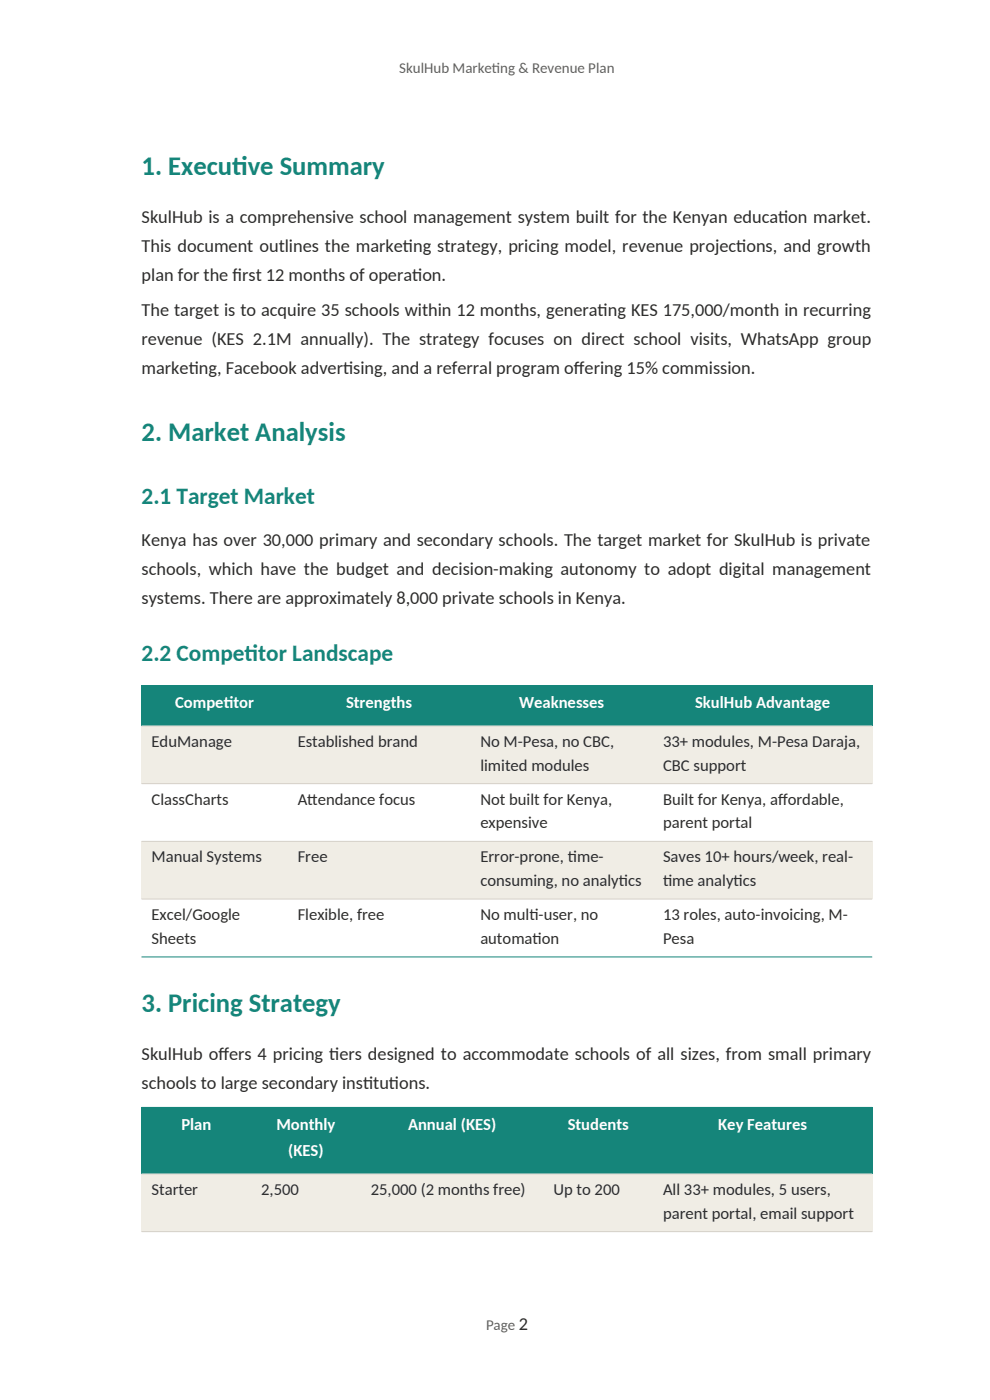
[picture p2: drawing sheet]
<svg xmlns="http://www.w3.org/2000/svg" width="210mm" height="297mm" viewBox="0 0 210 297" stroke-linecap="round" stroke-linejoin="round" font-family="sans-serif">
<defs><g id="words">
<g font-size="5.6" fill="#15857a">
<text x="30" y="37.1">1. Execut</text>
<text x="49.2" y="37.1">ive Summary</text>
<text x="30" y="93.6">2. Market Analysis</text>
<text x="30" y="214.8">3. Pricing Strategy</text>
</g>
<g font-size="4.9" fill="#15857a">
<text x="30" y="106.8">2.1 Target Market</text>
<text x="30" y="140.2">2.2 Compet</text>
<text x="51.9" y="140.2">itor Landscape</text>
</g>
<g font-size="3.9" fill="#2c2c2c">
<text x="30" y="47.2">SkulHub is a comprehensive school management system built for the Kenyan educat</text>
<text x="165.1" y="47.2">ion market.</text>
<text x="30" y="53.4">This document outlines the market</text>
<text x="85.5" y="53.4">ing strategy, pricing model, revenue project</text>
<text x="156.2" y="53.4">ions, and growth</text>
<text x="30" y="59.5">plan for the f</text>
<text x="49.3" y="59.5">irst 12 months of operat</text>
<text x="87.4" y="59.5">ion.</text>
<text x="30" y="67.1">The target is to acquire 35 schools within 12 months, generat</text>
<text x="126.8" y="67.1">ing KES 175,000/month in recurring</text>
<text x="30" y="73.3">revenue (KES 2.1M annually). The strategy focuses on direct school visits, WhatsApp group</text>
<text x="30" y="79.4">market</text>
<text x="40" y="79.4">ing, Facebook advert</text>
<text x="72.8" y="79.4">ising, and a referral program of</text>
<text x="121.8" y="79.4">fering 15% commission.</text>
<text x="30" y="115.8">Kenya has over 30,000 primary and secondary schools. The target market for SkulHub is private</text>
<text x="30" y="121.9">schools, which have the budget and decision-making autonomy to adopt digital management</text>
<text x="30" y="128.1">systems. There are approximately 8,000 private schools in Kenya.</text>
<text x="30" y="224.9">SkulHub of</text>
<text x="46.3" y="224.9">fers 4 pricing t</text>
<text x="69.8" y="224.9">iers designed to accommodate schools of all sizes, from small primary</text>
<text x="30" y="231">schools to large secondary inst</text>
<text x="77" y="231">itut</text>
<text x="82.5" y="231">ions.</text>
<text x="110" y="282.2">2</text>
</g>
<g font-size="3.5" fill="#fff">
<text x="37.2" y="150.3">Compet</text>
<text x="47.5" y="150.3">itor</text>
<text x="73.4" y="150.3">Strengths</text>
<text x="110.1" y="150.3">Weaknesses</text>
<text x="147.5" y="150.3">SkulHub Advantage</text>
<text x="38.5" y="239.7">Plan</text>
<text x="58.6" y="239.7">Monthly</text>
<text x="86.6" y="239.7">Annual (KES)</text>
<text x="120.4" y="239.7">Students</text>
<text x="152.4" y="239.7">Key Features</text>
<text x="61.2" y="245.3">(KES)</text>
</g>
<g font-size="3.5" fill="#2c2c2c">
<text x="32.2" y="158.4">EduManage</text>
<text x="63.1" y="158.4">Established brand</text>
<text x="101.9" y="158.4">No M-Pesa, no CBC,</text>
<text x="140.7" y="158.4">33+ modules, M-Pesa Daraja,</text>
<text x="101.9" y="163.5">limited modules</text>
<text x="140.7" y="163.5">CBC support</text>
<text x="32.2" y="170.7">ClassCharts</text>
<text x="63.1" y="170.7">At</text>
<text x="65.2" y="170.7">tendance focus</text>
<text x="101.9" y="170.7">Not built for Kenya,</text>
<text x="140.7" y="170.7">Built for Kenya, af</text>
<text x="165" y="170.7">fordable,</text>
<text x="101.9" y="175.7">expensive</text>
<text x="140.7" y="175.7">parent portal</text>
<text x="32.2" y="182.9">Manual Systems</text>
<text x="63.1" y="182.9">Free</text>
<text x="101.9" y="182.9">Error-prone, t</text>
<text x="120.5" y="182.9">ime-</text>
<text x="140.7" y="182.9">Saves 10+ hours/week, real-</text>
<text x="101.9" y="187.9">consuming, no analyt</text>
<text x="131.3" y="187.9">ics</text>
<text x="140.7" y="187.9">t</text>
<text x="140.7" y="187.9">ime analyt</text>
<text x="155.6" y="187.9">ics</text>
<text x="32.2" y="195.2">Excel/Google</text>
<text x="63.1" y="195.2">Flexible, free</text>
<text x="101.9" y="195.2">No mult</text>
<text x="112.3" y="195.2">i-user, no</text>
<text x="140.7" y="195.2">13 roles, auto-invoicing, M-</text>
<text x="32.2" y="200.2">Sheets</text>
<text x="101.9" y="200.2">automat</text>
<text x="113" y="200.2">ion</text>
<text x="140.7" y="200.2">Pesa</text>
<text x="32.2" y="253.5">Starter</text>
<text x="55.4" y="253.5">2,500</text>
<text x="78.7" y="253.5">25,000 (2 months free)</text>
<text x="117.4" y="253.5">Up to 200</text>
<text x="140.7" y="253.5">All 33+ modules, 5 users,</text>
<text x="140.7" y="258.5">parent portal, email support</text>
</g>
<g font-size="3.2" fill="#606060">
<text x="84.7" y="15.5">SkulHub Market</text>
<text x="104.4" y="15.5">ing &amp; Revenue Plan</text>
<text x="103.1" y="282.2">Page</text>
</g>
</g></defs>
<g fill="#15857a">
<path d="M30 145.5h31v8.5h-31z" fill-rule="evenodd"/>
<path d="M61 145.5h38.7v8.5h-38.7z" fill-rule="evenodd"/>
<path d="M99.8 145.5h38.7v8.5h-38.7z" fill-rule="evenodd"/>
<path d="M138.5 145.5h46.5v8.5h-46.5z" fill-rule="evenodd"/>
</g>
<g fill="#f0ede5">
<path d="M30 154h31v12.2h-31z" fill-rule="evenodd"/>
<path d="M61 154h38.7v12.2h-38.7z" fill-rule="evenodd"/>
<path d="M99.8 154h38.7v12.2h-38.7z" fill-rule="evenodd"/>
<path d="M138.5 154h46.5v12.2h-46.5z" fill-rule="evenodd"/>
<path d="M30 178.5h31v12.2h-31z" fill-rule="evenodd"/>
<path d="M61 178.5h38.7v12.2h-38.7z" fill-rule="evenodd"/>
<path d="M99.8 178.5h38.7v12.2h-38.7z" fill-rule="evenodd"/>
<path d="M138.5 178.5h46.5v12.2h-46.5z" fill-rule="evenodd"/>
</g>
<g fill="#15857a">
<path d="M30 234.9h23.3v14.1h-23.3z" fill-rule="evenodd"/>
<path d="M53.3 234.9h23.2v14.1h-23.2z" fill-rule="evenodd"/>
<path d="M76.5 234.9h38.7v14.1h-38.7z" fill-rule="evenodd"/>
<path d="M115.3 234.9h23.2v14.1h-23.2z" fill-rule="evenodd"/>
<path d="M138.5 234.9h46.5v14.1h-46.5z" fill-rule="evenodd"/>
</g>
<g fill="#f0ede5">
<path d="M30 249h23.3v12.2h-23.3z" fill-rule="evenodd"/>
<path d="M53.3 249h23.2v12.2h-23.2z" fill-rule="evenodd"/>
<path d="M76.5 249h38.7v12.2h-38.7z" fill-rule="evenodd"/>
<path d="M115.3 249h23.2v12.2h-23.2z" fill-rule="evenodd"/>
<path d="M138.5 249h46.5v12.2h-46.5z" fill-rule="evenodd"/>
</g>
<g fill="#15857a">
<path d="M30 145.5h31v8.5h-31z" fill-rule="evenodd"/>
<path d="M61 145.5h38.7v8.5h-38.7z" fill-rule="evenodd"/>
<path d="M99.8 145.5h38.7v8.5h-38.7z" fill-rule="evenodd"/>
<path d="M138.5 145.5h46.5v8.5h-46.5z" fill-rule="evenodd"/>
</g>
<g fill="#f0ede5">
<path d="M30 154h31v12.2h-31z" fill-rule="evenodd"/>
<path d="M61 154h38.7v12.2h-38.7z" fill-rule="evenodd"/>
<path d="M99.8 154h38.7v12.2h-38.7z" fill-rule="evenodd"/>
<path d="M138.5 154h46.5v12.2h-46.5z" fill-rule="evenodd"/>
<path d="M30 178.5h31v12.2h-31z" fill-rule="evenodd"/>
<path d="M61 178.5h38.7v12.2h-38.7z" fill-rule="evenodd"/>
<path d="M99.8 178.5h38.7v12.2h-38.7z" fill-rule="evenodd"/>
<path d="M138.5 178.5h46.5v12.2h-46.5z" fill-rule="evenodd"/>
</g>
<g fill="#15857a">
<path d="M30 234.9h23.3v14.1h-23.3z" fill-rule="evenodd"/>
<path d="M53.3 234.9h23.2v14.1h-23.2z" fill-rule="evenodd"/>
<path d="M76.5 234.9h38.7v14.1h-38.7z" fill-rule="evenodd"/>
<path d="M115.3 234.9h23.2v14.1h-23.2z" fill-rule="evenodd"/>
<path d="M138.5 234.9h46.5v14.1h-46.5z" fill-rule="evenodd"/>
</g>
<g fill="#f0ede5">
<path d="M30 249h23.3v12.2h-23.3z" fill-rule="evenodd"/>
<path d="M53.3 249h23.2v12.2h-23.2z" fill-rule="evenodd"/>
<path d="M76.5 249h38.7v12.2h-38.7z" fill-rule="evenodd"/>
<path d="M115.3 249h23.2v12.2h-23.2z" fill-rule="evenodd"/>
<path d="M138.5 249h46.5v12.2h-46.5z" fill-rule="evenodd"/>
</g>
<path d="M30 145.5h155M30 203h155M30 234.9h155" fill="none" stroke="#15857a" stroke-width=".21"/>
<path d="M30 154h155M30 166.2h155M30 178.5h155M30 190.7h155M30 249h155M30 261.3h155" fill="none" stroke="#d5d0c8" stroke-width=".21"/>
<use href="#words"/>
</svg>
